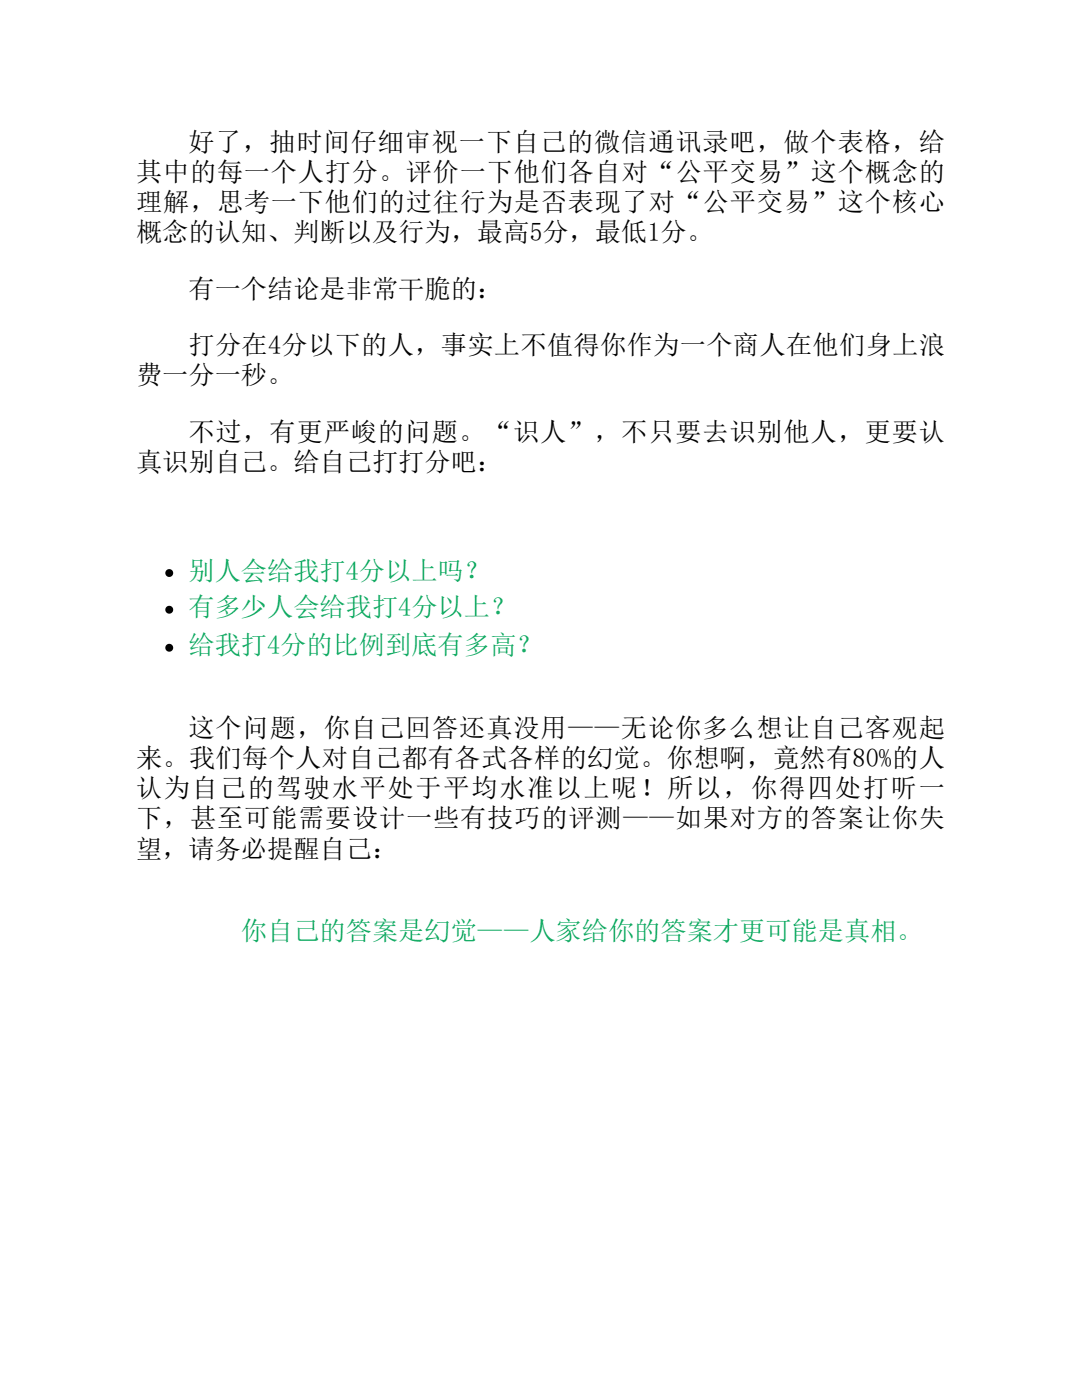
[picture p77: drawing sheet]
<svg xmlns="http://www.w3.org/2000/svg" width="216mm" height="279mm" viewBox="0 0 216 279" stroke-linecap="round" stroke-linejoin="round" font-family="sans-serif">
<defs><g id="words">
<g font-size="5.2">
<text x="37.6" y="30.1">好了，抽时间仔细审视一下自己的微信通讯录吧，做个表格，给</text>
<text x="27.1" y="36.1">其中的每一个人打分。评价一下他们各自对“公平交易”这个概念的</text>
<text x="27.1" y="42.1">理解，思考一下他们的过往行为是否表现了对“公平交易”这个核心</text>
<text x="27.1" y="48.2">概念的认知、判断以及行为，最高5分，最低1分。</text>
<text x="37.6" y="59.4">有一个结论是非常干脆的：</text>
<text x="37.6" y="70.7">打分在4分以下的人，事实上不值得你作为一个商人在他们身上浪</text>
<text x="27.1" y="76.7">费一分一秒。</text>
<text x="37.6" y="87.9">不过，有更严峻的问题。“识人”，不只要去识别他人，更要认</text>
<text x="27.1" y="94">真识别自己。给自己打打分吧：</text>
<text x="37.6" y="147.1">这个问题，你自己回答还真没用——无论你多么想让自己客观起</text>
<text x="27.1" y="153.1">来。我们每个人对自己都有各式各样的幻觉。你想啊，竟然有80%的人</text>
<text x="27.1" y="159.1">认为自己的驾驶水平处于平均水准以上呢！所以，你得四处打听一</text>
<text x="27.1" y="165.1">下，甚至可能需要设计一些有技巧的评测——如果对方的答案让你失</text>
<text x="27.1" y="171.1">望，请务必提醒自己：</text>
</g>
<g font-size="5.2" fill="#0aa85e">
<text x="37.6" y="115.7">别人会给我打4分以上吗？</text>
<text x="37.6" y="123">有多少人会给我打4分以上？</text>
<text x="37.6" y="130.6">给我打4分的比例到底有多高？</text>
<text x="48.1" y="187.6">你自己的答案是幻觉——人家给你的答案才更可能是真相。</text>
</g>
</g></defs>
<g fill="#000">
<circle cx="33.8" cy="114.4" r=".79"/>
<circle cx="33.8" cy="121.7" r=".78"/>
<circle cx="33.8" cy="129.3" r=".78"/>
</g>
<use href="#words"/>
</svg>
